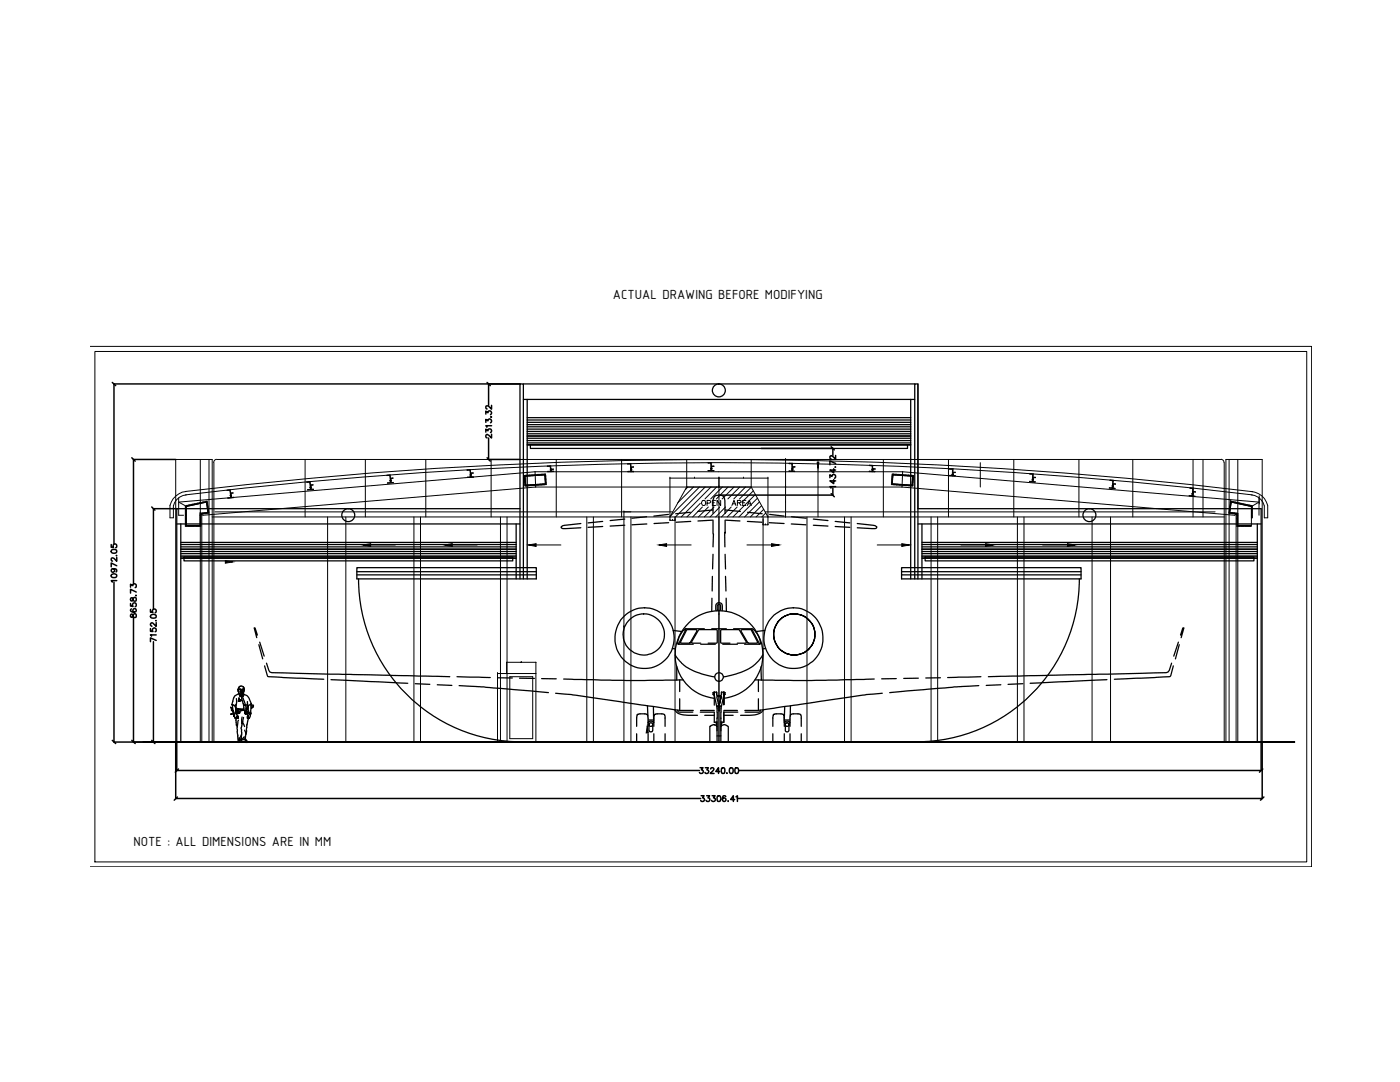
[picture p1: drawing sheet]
<svg xmlns="http://www.w3.org/2000/svg" width="279mm" height="216mm" viewBox="0 0 279 216" stroke-linecap="round" stroke-linejoin="round" font-family="sans-serif">
<defs><g id="words">
<g font-size="2.8">
<text x="122.3" y="59.6">ACTUAL DRAWING BEFORE MODIFYING</text>
<text x="26.6" y="168.7">NOTE : ALL DIMENSIONS ARE IN MM</text>
</g>
</g></defs>
<!-- layer: WALL -->
<g fill="none" stroke="#000" stroke-width=".2">
<path d="M18 69.1h243.8v103.9h-243.8M18.9 70.1h241.9v101.9h-241.9zM37 98.1a890.6 890.6 0 0 1 213 0M37 98.7a883.7 883.7 0 0 1 212.9 0M37.1 98.1a3.8 3.8 0 0 0-3.2 2.8v2.4h.7v-2.3a2.9 2.9 0 0 1 2.6-2.3M40 91.7v56.4M41.7 91.7v56.4M42.7 92.3v55.8M43.2 91.6a.66 .66 0 0 0-.6 .7M43.2 91.7h200.6M45.3 97.9l.4-.1 .2 .1 .1 1.2-.5 .3 1.1-.1-.4-.1-.1-.6 .4-.3-.5 .1M45.3 97.8l.6-.1 .2 1.6"/>
<path d="M45.3 97.8v.1M46 98.8v.1M46.2 98.8v.1M60.9 91.7v11.5M61.9 97.2v.1M61.9 96.8l.6-.1-.4 .1v.7l.4 .2-1.1 .1 .5-.3-.1-1.2-.6-.1 .7-.1 .1 1.6M62.1 97.2v.1M72.9 91.7v11.5M77.8 95.9h.1M77.9 95.4h.5l-.4 .1 .1 .7 .4 .1-1.1 .1 .4-.1 .1-.1-.1-1.2-.6-.2h.7l.1 1.6M78 95.9h.1M78.1 95.9h.1"/>
<path d="M85 91.7v11.5M93.8 94.7v.1M93.8 94.7h.1M93.8 94.8h.1M93.9 94.3h.5l-.4 .3 .1 .5 .4 .1-1.2 .1 .5-.1v-1.2l-.1-.2h-.5l.7-.1 .1 1.5M94 94.7h.1M98 91.7v11.5M104.8 95l3.9-.2 .2 1.7-4 .3zM106.8 94.1h73.3M106.8 94.1l-71.1 6.1 1.3 .7M106.8 94.1l.1 3.1M106.9 97.2h73.1"/>
<path d="M106.9 97.2l-66.4 5.6-.4-.2M109.8 93.6h.1M109.8 93.6v.1M109.9 93.6h.5l-.4 .1M110 93.6l.1 .1M110.1 93.7l-.1 .1 .1 .2 .4 .1h-1.2l.5-.1v-.8v-.1l-.6-.1 .7-.1 .1 1.2M111 91.7v11.5M124.1 91.7v11.5M125.3 94.1l.6-.2-.1-1.3-.5-.1h.6l.1 1.6M125.8 93.6h.1M125.8 93.6v.1M126 93.2h.4h-.4v.7l.5 .2"/>
<path d="M126 93.6h.1M126.1 93.6v.1M137 91.7v5.5l-3.3 6h-91.4M141.9 93.5h.1M142 93h.5l-.5 .2 .1 .6 .4 .2h-1.2l.4-.1 .2-.2-.1-1.3-.5-.1h.7v1.7M142 93.5h.1M143.5 97.2h.1M143.5 97.2v50.9M149.9 91.7v5.5l3.4 6h91M158 93.5v.1M158.1 93.1h.5l-.4 .2v.6l.4 .2h-1.1l.4-.1 .1-.2v-1.2l-.5-.2h.6v1.7M158.2 93.5v.1"/>
<path d="M163.3 91.7v11.5M174 93.6h.1M174.2 93.5h.4l-.4 .2 .1 .3 .3 .1h-1.1h.4l.1-.2 .1-.8-.6-.3 .7 .1-.1 1.2M174.2 93.6h.1M174.3 93.6v.1M176.3 91.7v11.5M178.2 94.8l3.9 .2-.1 1.8-3.9-.3zM180 97.2l66.4 5.6 .6-.4M180.1 94.1l71.2 6.1M180.1 94.1l-.1 3.1M189.3 91.7v11.5M190 94.7l-.5 .2h1.1l-.4-.1"/>
<path d="M190 94.7v-1l-.5-.2h.7l-.1 1.5M190 94.7h.1M190.2 94.2h.4l-.3 .1-.1 .5M190.2 94.7h.1M195.6 92.3v4.9M202.3 91.7v11.5M206.1 95.7h.1M206.2 95.2h.4l-.4 .2v.6l.4 .2-1.1-.1 .5-.1 .1-1.2-.1-.2-.5-.1 .7 .1-.1 1.6M206.2 95.7h.1M215.3 91.7v11.5M222 96.9v.1M222.1 96.5h.5l-.4 .2-.1 .6 .4 .2-1.1-.1 .5-.1 .2-1.3-.6-.2h.7l-.1 1.7"/>
<path d="M222.2 97h.1M226.1 91.7v11.5M237.9 98.5v.1M238.1 98.1h.5l-.4 .1-.1 .6 .3 .3-1.1-.1 .6-.2 .2-1.2-.6-.2h.6l-.1 1.6M238.1 91.7v11.5M238.1 98.5v.1M240.1 91.7v11.5M243.7 91.6a.66 .66 0 0 1 .6 .7M244.3 92.3v55.8M245.3 91.7v56.4M247 91.7v56.4M249.8 98.1a3.6 3.6 0 0 1 3.2 2.8v2.4h-.7v-2.3a2.9 2.9 0 0 0-2.6-2.3"/>
<path d="M35.7 100.6v2.2M37.2 101.1l4-.9 .3 2.1-1.6 .1v2.4h-2.7zM40.3 102.5v45.6M42.9 102.1h91.3M65.4 103.2v44.9M124.5 102.1v46h1.4M152.8 102.1h89.7M221.6 103.2v44.9M246.7 102.5v45.6M247 102.8v-.4l-1.6-.1 .3-2.1 4 .9v3.7h-2.7M251.3 100.2v2.6M251.3 100.2l-1.6 .9"/>
<path d="M101.1 134.4h5.8v13.7M101.7 135h4.6v12.4h-4.6zM124.5 125.1h.1M143.5 122.6h.1M35.1 148.1v-56.4h7.2v56.4M244.7 148.1v-56.4h7.2v56.4"/>
</g>
<path d="M28.5 148.1h229.9v-.1zM28.5 148h229.9l-229.9 .1z" fill="#000" stroke="#000" stroke-width=".2"/>
<!-- layer: 0 -->
<g fill="none" stroke="#000" stroke-width=".2">
<path d="M133.7 95.4h.1M143.5 95.4h.1M143.5 97.2h.1M153.3 95.4h.1M156.8 97.2h.1M156.8 91.7h.1M35.7 102.8h.9M69 103.2v44.9M82.6 103.2v44.9M83.9 103.2v44.9M99.9 103.2v44.9M101.2 103.2v44.9"/>
<path d="M117.1 103.2v44.9M118.4 103.2v44.9M124.5 102.1h.1M125.9 103.2v44.9M133.7 103.8h.1M133.7 103.2h19.6M134.7 103.8h.1M134.7 103.2v44.9M143.5 103.2v44.9M152.3 104.7h.1M152.3 103.2v44.9M153.3 104.7h.1"/>
<path d="M156.8 103.2h.1M161.1 103.2v44.9M168.5 103.2v44.9M169.9 103.2v44.9M185.8 103.2v44.9M187.1 103.2v44.9M203 103.2v44.9M204.4 103.2v44.9M217.9 103.2v44.9M99.3 134.4h.1M101.1 132.2h.1M106.9 132.2h.1"/>
<path d="M99.3 148.1h.1M124.5 148.1h.1M143.5 148.1h.1"/>
</g>
<!-- layer: TEXT -->
<path d="M45 111.9l1.5 .2-1.5 .3zM72.4 108.7l1.6-.2v.5zM88.7 108.7l1.6-.2v.5zM105.5 108.7l1.5-.2v.5zM131.5 108.7l1.5-.2v.5zM154 108.5l1.5 .2-1.5 .3zM180 108.5l1.5 .2-1.5 .3zM196.7 108.5l1.5 .2-1.5 .3zM213 108.5l1.6 .2-1.6 .3zM129.2 144.9l.2 1.3h-.4z" fill="#000" stroke="#000" stroke-width=".2"/>
<g fill="none" stroke="#000" stroke-width=".2">
<path d="M35.7 99.3v1.3M140.2 99.9h.1a.47 .47 0 0 1 .5 .5 .47 .47 0 0 1-.7 .3l-.1-.5zM142.8 99.9h-.6v1h.6M143.8 99.9v1l-.7-1v1M148.9 99.9h-.7v1h.7M251.3 99.3v.9M251.3 98.9v1.7M72.4 108.7h6.5M88.7 108.7h6.5M105.5 108.7h6.4M131.5 108.7h6.4M141.1 100.4h.5l.2-.4-.2-.1h-.5v1"/>
<path d="M142.2 100.3h.4M146.1 100.9l.4-1 .4 1M146.2 100.5h.5M147.2 100.3h.6l.1-.3-.3-.1h-.4v1M147.5 100.3l.4 .6M148.2 100.3h.4M149.1 108.7h6.4M149.2 100.9l.3-1 .5 1M149.3 100.5h.5M175.1 108.7h6.4M191.8 108.7h6.4M208.1 108.7h6.5"/>
</g>
<!-- layer: DIM -->
<path d="M163.1 92.3h.3l-.1 1.2z" fill="#000" stroke="#000" stroke-width=".2"/>
<g fill="none" stroke="#000" stroke-width=".2">
<path d="M138.6 95.4h.1M143.5 95.4h-9.8v8.4h1v-.6M143.5 95.4h9.8v9.3h-1v-1.2M143.5 95.4v1.8M148.4 95.4h.1M155.7 91.7h1.1v5.5M156.7 97.2h.1M156.8 94.4h.1M156.8 97.2l-.1 6M134.2 103.8h.1M152.8 104.7h.1M104 132.2h.1"/>
<path d="M106.9 134.4v-2.2h-5.8v2.2h-1.8v13.7h1.8M99.3 141.2h.1"/>
</g>
<!-- layer: hatch -->
<g fill="none" stroke="#000" stroke-width=".2">
<path d="M41.2 100l-.2 .2M41.4 100l-.3 .2M104.7 94.9h-.1M104.8 94.9l-.2 .1M104.8 95.1l-.2 .2M104.8 95.2l-.2 .2M104.8 95.3l-.2 .2M104.8 95.4l-.2 .2M104.8 95.5l-.2 .2M104.8 95.6l-.1 .2M104.8 95.7l-.1 .2M104.8 95.8l-.1 .2"/>
<path d="M104.8 96l-.1 .1M104.9 96l-.2 .2M104.9 96.2l-.2 .1M104.9 96.3l-.2 .1M104.9 96.4l-.2 .1M104.9 96.5l-.2 .2M104.9 94.8l-.3 .4M104.9 96.6l-.2 .2M104.9 96.7l-.2 .2M104.9 96.8l-.2 .2M105 94.8l-.2 .2M105 96.8l-.2 .2"/>
<path d="M105.2 94.8l-.2 .2M105.2 96.8l-.2 .2M105.3 96.8l-.3 .2M105.3 94.8l-.2 .2M105.4 96.8l-.2 .2M105.4 94.8l-.2 .2M105.5 96.8l-.2 .2M105.6 94.8l-.3 .2M105.6 96.8l-.2 .2M105.7 94.8l-.2 .2M105.8 94.8l-.2 .2M105.8 96.8l-.2 .2"/>
<path d="M105.9 94.8l-.2 .2M105.9 96.7l-.2 .2M106 94.8l-.2 .2M106 96.7l-.2 .2M106.1 94.7l-.2 .2M106.1 96.7l-.2 .2M106.3 94.7l-.2 .2M106.3 96.7l-.2 .2M106.4 94.7l-.2 .2M106.4 96.7l-.2 .2M106.5 94.7l-.2 .2M106.5 96.7l-.2 .2"/>
<path d="M106.7 94.7l-.3 .2M106.7 96.7l-.3 .2M106.7 96.7l-.1 .2M106.8 94.7l-.2 .2M106.9 96.7l-.2 .2M106.9 94.7l-.2 .2M107 96.7l-.2 .2M107 94.7l-.2 .2M107.1 96.6l-.2 .2M107.2 94.7l-.3 .2M107.2 96.6l-.2 .2M107.3 94.7l-.2 .2"/>
<path d="M107.4 94.6l-.2 .3M107.4 96.6l-.2 .2M107.5 94.6l-.2 .3M107.5 96.6l-.2 .2M107.6 94.6l-.2 .3M107.6 96.6l-.2 .2M107.8 94.6l-.3 .3M107.8 96.6l-.3 .2M107.9 94.6l-.2 .3M107.9 96.6l-.2 .2M108 94.6l-.2 .2M108 96.6l-.2 .2"/>
<path d="M108.1 94.6l-.2 .2M108.1 96.6l-.2 .2M108.3 94.6l-.3 .2M108.3 96.6l-.3 .2M108.3 96.5l-.1 .3M108.4 94.6l-.2 .2M108.5 96.5l-.2 .3M108.5 94.6l-.2 .2M108.6 96.5l-.2 .3M108.6 94.6l-.2 .2M108.7 96.5l-.2 .3M108.8 94.6l-.2 .2"/>
<path d="M108.9 94.6l-.2 .2M108.9 94.8l-.2 .1M108.9 94.9l-.2 .1M108.9 95l-.2 .2M108.9 95.1l-.1 .1M108.9 95.2l-.1 .2M108.9 95.3l-.1 .2M108.9 95.4l-.1 .2M109 95.5l-.2 .2M109 95.6l-.2 .2M109 95.7l-.2 .2M109 95.8l-.2 .2"/>
<path d="M109 96l-.2 .1M109 96l-.2 .2M109 96.2l-.2 .1M109 96.3l-.1 .1M109 96.4l-.4 .4M109 96.5l-.2 .2M109 96.6l-.1 .1M109.1 96.7h-.1M137.3 97.2l-.5 .5M138.4 97.2l-3.1 3.1M139.6 97.2l-5.8 5.8M140.7 97.2l-5.9 6"/>
<path d="M141.9 97.2l-6 6M143 97.2l-2.3 2.4M144.2 97.2l-2.4 2.4M145.3 97.2l-2.3 2.4M146.5 97.2l-2.4 2.4M147.6 97.2l-2.3 2.4M148.8 97.2l-2.4 2.4M149.9 97.2l-2.3 2.4M150.3 97.9l-2.2 2.3M150.8 98.7l-4.5 4.5M151.1 99.4l-3.6 3.8M177.9 96.7h.1"/>
<path d="M177.9 96.6l.1 .1M177.9 96.5l.3 .2M177.9 96.4l.4 .4M177.9 96.3l.2 .1M177.9 96.2l.2 .1M177.9 96l.2 .2M177.9 96l.2 .1M177.9 95.8l.2 .2M177.9 95.7l.2 .2M177.9 95.6l.3 .2M177.9 95.5l.3 .2M178 95.4l.2 .2"/>
<path d="M178 95.3l.2 .2M178 95.2l.2 .2M178 95.1l.2 .1M178 95l.2 .2M178 94.9l.2 .1M178 94.8l.2 .1M178 94.6l.2 .2M178.1 94.6l.2 .2M178.2 96.5l.2 .3M178.2 94.6l.2 .2M178.3 94.6l.2 .2M178.3 96.5l.2 .3"/>
<path d="M178.4 94.6l.2 .2M178.4 96.5l.3 .3M178.5 94.6l.2 .2M178.6 96.5l.2 .3M178.7 94.6l.2 .2M178.7 96.6l.2 .2M178.8 96.6l.2 .2M178.8 94.6l.2 .2M178.9 96.6l.2 .2M178.9 94.6l.2 .2M179 96.6l.3 .2M179 94.6l.3 .3"/>
<path d="M179.2 96.6l.2 .2M179.2 94.6l.2 .3M179.3 96.6l.2 .2M179.3 94.6l.2 .3M179.4 96.6l.2 .2M179.4 94.6l.2 .3M179.5 96.6l.3 .2M179.5 94.6l.3 .3M179.7 96.6l.2 .2M179.7 94.7l.2 .2M179.8 96.6l.2 .2M179.8 94.7l.2 .2"/>
<path d="M179.9 94.7l.2 .2M179.9 96.7l.2 .2M180 94.7l.2 .2M180.1 96.7l.2 .2M180.1 94.7l.3 .2M180.2 96.7l.2 .2M180.3 94.7l.2 .2M180.3 96.7l.2 .2M180.4 96.7l.2 .2M180.4 94.7l.2 .2M180.5 96.7l.2 .2M180.5 94.7l.2 .2"/>
<path d="M180.7 96.7l.2 .2M180.7 94.7l.2 .2M180.8 96.7l.2 .2M180.8 94.7l.2 .2M180.9 96.7l.2 .2M180.9 94.8l.2 .2M181 96.7l.2 .2M181 94.8l.2 .2M181.2 96.8l.2 .2M181.2 94.8l.2 .2M181.3 96.8l.2 .2M181.3 94.8l.2 .2"/>
<path d="M181.4 94.8l.2 .2M181.4 96.8l.2 .2M181.5 94.8l.2 .2M181.5 96.8l.3 .2M181.6 94.8l.2 .2M181.7 96.8l.2 .2M181.8 94.8l.2 .2M181.8 96.8l.2 .2M181.9 94.8l.4 .5M181.9 96.8l.2 .2M182 96.8l.2 .2M182 96.7l.2 .2"/>
<path d="M182 94.8l.3 .4M182 96.6l.2 .2M182 96.5l.2 .2M182 96.4l.2 .1M182 96.3l.2 .1M182 96.2l.3 .1M182 96l.3 .2M182.1 96l.2 .1M182.1 95.8l.2 .2M182.1 95.7l.2 .2M182.1 95.6l.2 .2M182.1 95.5l.2 .2"/>
<path d="M182.1 95.4l.2 .2M182.1 95.3l.2 .2M182.1 95.2l.2 .2M182.1 94.9l.2 .1M182.3 94.9h.1M245.5 100h.1M245.7 100l-.2 .1M37.1 100.9l-.1 .1M37.2 101.2l-.2 .2M37.2 101.3l-.2 .2M37.2 101.4l-.2 .2M37.2 101.5l-.2 .2"/>
<path d="M37.2 101.6l-.2 .2M37.2 101.8l-.2 .1M37.2 101.8l-.2 .3M37.2 102l-.2 .2M37.2 102.1l-.2 .2M37.2 102.2l-.2 .2M37.2 102.3l-.2 .2M37.2 102.4l-.2 .2M37.2 102.6l-.2 .1M37.2 102.6l-.2 .3M37.2 102.8l-.2 .2M37.2 102.9l-.2 .2"/>
<path d="M37.2 103l-.2 .2M37.2 103.1l-.2 .2M37.2 103.2l-.2 .2M37.2 103.4l-.2 .1M37.2 103.4l-.2 .3M37.2 103.6l-.2 .2M37.2 103.7l-.2 .2M37.2 103.8l-.2 .2M37.2 103.9l-.2 .2M37.2 104l-.2 .3M37.2 104.2l-.2 .1M37.2 104.3l-.2 .2"/>
<path d="M37.2 104.4l-.2 .2M37.2 104.5l-.2 .2M37.2 104.6l-.2 .2M37.2 104.7l-.2 .2M37.2 104.8l-.2 .3M37.3 100.8l-.3 .3M37.3 104.8l-.2 .3M37.4 104.8l-.2 .3M37.4 100.8l-.4 .4M37.5 104.8l-.2 .3M37.6 100.8l-.3 .2M37.6 104.8l-.2 .3"/>
<path d="M37.7 100.7l-.3 .3M37.7 104.8l-.1 .3M37.9 100.7l-.3 .3M37.9 104.8l-.3 .3M38 100.7l-.3 .3M38 104.8l-.2 .3M38.1 104.8l-.2 .3M38.2 100.7l-.3 .2M38.2 104.8l-.2 .3M38.3 100.6l-.3 .3M38.3 104.8l-.2 .3M38.5 100.6l-.3 .2"/>
<path d="M38.5 104.8l-.3 .3M38.5 104.8l-.1 .3M38.6 100.6l-.3 .2M38.7 104.8l-.2 .3M38.7 100.5l-.2 .3M38.8 104.8l-.2 .3M38.9 100.5l-.3 .2M38.9 104.8l-.2 .3M39 104.8l-.2 .3M39 100.5l-.2 .2M39.1 104.8l-.2 .3M39.2 100.4l-.3 .3"/>
<path d="M39.3 104.8l-.3 .3M39.3 100.4l-.2 .3M39.3 104.8l-.1 .3M39.5 100.4l-.3 .2M39.5 104.8l-.2 .3M39.6 100.4l-.3 .2M39.6 104.8l-.2 .3M39.7 104.8l-.2 .3M39.8 100.3l-.3 .3M39.8 104.8l-.2 .3M39.9 100.3l-.3 .2M39.9 102.4h.1"/>
<path d="M40.1 100.2l-.3 .3M40.1 102.4l-.2 .2M40.1 102.8h.1M40.1 102.7l-.2 .2M40.1 102.8l-.2 .2M40.1 102.9l-.2 .3M40.1 103.1l-.2 .2M40.1 103.2l-.2 .2M40.1 103.3l-.2 .2M40.1 103.4l-.2 .2M40.1 103.5l-.2 .2M40.1 103.6l-.2 .2"/>
<path d="M40.1 103.7l-.2 .3M40.1 103.9l-.2 .2M40.1 104l-.2 .2M40.1 104.1l-.2 .2M40.1 104.2l-.2 .2M40.1 104.3l-.2 .2M40.1 104.5l-.2 .1M40.1 104.5l-.2 .3M40.1 104.7l-.4 .4M40.1 104.8l-.3 .3M40.1 104.9l-.1 .2M40.1 105v.1"/>
<path d="M40.2 100.2l-.3 .3M40.2 102.4l-.3 .3M40.3 102.4l-.4 .4M40.4 100.2l-.3 .2M40.4 102.3l-.2 .3M40.5 100.1l-.3 .3M40.6 102.3l-.2 .3M40.7 100.1l-.3 .3M40.7 102.3l-.2 .3M40.8 100.1l-.3 .3M40.9 102.3l-.3 .3M41 100.1l-.3 .2"/>
<path d="M41 102.3l-.2 .2M41.1 100l-.3 .3M41.1 102.3l-.2 .2M41.2 102.3l-.2 .2M41.4 100.1l-.2 .1M41.4 100.2l-.2 .2M41.4 102.3l-.2 .2M41.4 100.3l-.2 .1M41.4 100.4l-.2 .1M41.4 100.5l-.2 .2M41.5 100.6l-.2 .1M41.5 100.7l-.2 .2"/>
<path d="M41.5 100.8l-.2 .2M41.5 100.9l-.2 .1M41.5 101l-.2 .2M41.5 101.1l-.2 .1M41.5 101.2l-.1 .1M41.5 101.3l-.1 .2M41.6 101.4l-.2 .1M41.6 101.5l-.2 .2M41.6 101.6l-.2 .2M41.6 101.7l-.2 .1M41.6 101.8l-.1 .2M41.6 101.9l-.1 .2"/>
<path d="M41.7 102l-.2 .2M41.7 102.1l-.4 .4M41.7 102.2l-.3 .2M41.7 102.3l-.2 .1M41.7 102.4h.1M139.8 100.4l-2.7 2.8M140.2 101.2l-2 2M141.4 101.2l-2 2M142.5 101.2l-1.9 2M143.7 101.2l-2 2M144.8 101.2l-2 2M145.9 101.2l-1.9 2"/>
<path d="M147.1 101.2l-2 2M151.6 100.1l-3 3.1M152 100.9l-2.3 2.3M152.4 101.6l-1.5 1.6M152.8 102.3l-.8 .9M153.2 103.1v.1M245.5 102l-.2 .3M245.5 102.1l-.3 .3M245.5 102.3l-.2 .1M245.5 101.6l-.2 .2M245.5 101.8l-.2 .2M245.5 101.9l-.2 .2"/>
<path d="M245.5 101.3l-.2 .3M245.5 101.5l-.2 .2M245.6 101.1l-.2 .2M245.6 101.2l-.3 .3M245.6 102.3l-.2 .1M245.6 100.8l-.2 .2M245.6 101l-.2 .2M245.7 100.5l-.2 .3M245.7 100.7l-.3 .2M245.7 102.3l-.2 .1M245.7 100.3l-.2 .2M245.7 100.4l-.2 .3"/>
<path d="M245.8 100l-.3 .2M245.8 102.3l-.2 .2M245.8 100l-.3 .4M245.9 102.3l-.2 .2M245.9 100.1l-.1 .1M246 102.3l-.2 .2M246.1 100.1l-.2 .1M246.1 102.3l-.2 .2M246.1 100.1l-.1 .1M246.2 102.3l-.2 .2M246.2 100.1l-.1 .2M246.3 100.1l-.2 .2"/>
<path d="M246.3 102.3l-.2 .2M246.4 102.3l-.2 .2M246.4 100.1l-.1 .2M246.5 102.4l-.2 .2M246.5 100.1l-.1 .2M246.6 100.2l-.2 .2M246.6 102.4l-.2 .2M246.7 100.2l-.2 .2M246.7 102.4l-.2 .2M246.8 100.2l-.2 .2M246.8 102.4l-.2 .2M246.9 100.2l-.2 .2"/>
<path d="M246.9 102.4l-.2 .2M247 100.3l-.2 .1M247 102.4l-.2 .2M247 102.6l-.2 .1M247 102.6l-.2 .3M247 102.8l-.2 .2M247 102.9l-.2 .2M247 103l-.2 .2M247 103.1l-.2 .2M247 103.2l-.2 .2M247 103.4l-.2 .1M247 103.5l-.2 .2"/>
<path d="M247 103.6l-.2 .2M247 103.7l-.2 .2M247 103.8l-.2 .2M247 103.9l-.2 .2M247 104l-.2 .3M247 104.2l-.2 .1M247 104.3l-.2 .2M247 104.4l-.2 .2M247 104.5l-.2 .2M247 104.6l-.2 .2M247 104.7l-.2 .2M247 104.8l-.2 .3"/>
<path d="M247.1 100.3l-.2 .1M247.1 104.8l-.2 .3M247.2 100.3l-.2 .2M247.2 104.8l-.2 .3M247.3 100.3l-.2 .2M247.4 100.4l-.2 .1M247.4 104.8l-.2 .3M247.5 100.4l-.2 .1M247.5 104.8l-.2 .3M247.5 100.4l-.1 .2M247.6 104.8l-.2 .3M247.7 100.4l-.2 .2"/>
<path d="M247.7 104.8l-.2 .3M247.7 100.4l-.1 .2M247.8 104.8l-.2 .3M247.8 100.4l-.1 .2M247.9 100.5l-.1 .2M247.9 104.8l-.2 .3M248 100.5l-.1 .2M248 104.8l-.2 .3M248.1 100.5l-.1 .2M248.2 104.8l-.2 .3M248.2 100.5l-.2 .2M248.3 104.8l-.2 .3"/>
<path d="M248.3 100.6l-.2 .1M248.4 104.8l-.2 .3M248.4 100.6l-.1 .1M248.5 100.6l-.2 .1M248.5 104.8l-.2 .3M248.6 100.6l-.2 .2M248.6 104.8l-.2 .3M248.7 100.7l-.2 .1M248.7 104.8l-.1 .3M248.8 100.7l-.2 .1M248.8 104.8l-.2 .3M248.9 100.7l-.2 .1"/>
<path d="M249 100.7l-.2 .2M249 104.8l-.2 .3M249.1 100.7l-.2 .2M249.1 104.8l-.2 .3M249.1 100.7l-.1 .2M249.2 104.8l-.2 .3M249.3 100.7l-.2 .2M249.3 104.8l-.2 .3M249.4 100.8l-.2 .2M249.4 104.8l-.2 .3M249.4 100.8l-.1 .2M249.5 100.8l-.1 .2"/>
<path d="M249.5 104.8l-.1 .3M249.7 100.8l-.2 .2M249.7 104.8l-.3 .3M249.7 105.1h.1M249.7 104.9l-.1 .2M249.7 100.9l-.1 .1M249.8 100.9l-.1 .1M249.9 100.9l-.2 .2M250 102.7l-.3 .2M250 101l-.3 .2M250 101.1l-.3 .2M250 101.2l-.3 .2"/>
<path d="M250 101.9l-.3 .2M250 101.3l-.3 .2M250 101.5l-.3 .2M250 101.6l-.3 .2M250 101.7l-.3 .2M250 101.8l-.3 .2M250 102l-.3 .2M250 102.1l-.3 .2M250 102.3l-.3 .2M250 102.4l-.3 .2M250 102.5l-.3 .2M250 102.6l-.3 .2"/>
<path d="M250 102.9l-.3 .1M250 102.9l-.3 .3M250 103.1l-.3 .2M250 103.2l-.2 .2M250 103.3l-.1 .1"/>
</g>
<!-- layer: WALL -->
<g fill="none" stroke="#000" stroke-width=".25">
<path d="M115.9 104.5l-3.2 .3-.7 .3a.37 .37 0 0 0 .5 .4l3.4-.2M120.3 104l-2.9 .3M120.3 105.1l-2.9 .1M124.7 103.6l-2.9 .3M124.7 104.8l-2.9 .2M129 103.1l-2.9 .3M129.1 104.5l-3 .2M133.4 102.6l-2.9 .4M133.4 104.3l-2.9 .2M137.8 102.2l-3 .3M137.9 104l-3 .2M142.1 119.4l-.1 2.6"/>
<path d="M142.2 115l-.1 2.9M142.3 102.4v-2.5a1.19 1.19 0 0 1 1.3-1.1 1.19 1.19 0 0 1 1.1 1.3v2.4M142.3 103.9v5.2M142.3 101.8l-3.1 .3M142.3 103.8l-3 .2M142.3 110.6l-.1 2.9M144.7 101.8l3.1 .3M144.7 103.9v5.2M144.7 103.8l3 .2M144.7 110.6l.1 2.9M144.8 115l.1 2.9M144.9 119.4l.1 2.6"/>
<path d="M149.2 104l2.9 .2M149.2 102.2l2.9 .3M153.5 104.3l3 .2M153.6 102.6l2.9 .4M157.9 104.5l2.9 .2M158 103.1l2.9 .3M162.3 104.8l2.9 .2M162.3 103.6l2.9 .3M166.7 105.1l2.9 .1M166.7 104l2.9 .3M171.1 104.5l3.3 .3a.43 .43 0 0 1 .5 .5l-.2 .2-3.6-.2M47.2 139.4v1.1l-.2 .4-.6-.3v.7"/>
<path d="M47.5 137.5v.2M47.5 137.7l.1 .3M47.5 137.6v.2M47.6 137.6h-.1M47.6 137.5l-.1 .1M47.6 137.5v.1M47.6 137.9l.1 .4M47.6 139.8v.1M47.6 137.5a.54 .54 0 0 1 .6-.6 .54 .54 0 0 1 .5 .8v-.1M47.6 139.9h.1M47.6 138.4l-.8 .5-.5 1.7h.1M47.6 138h.1"/>
<path d="M47.6 137.5l.1 .1M47.7 139.8h-.1M47.7 139.6h-.1M47.7 139.9h-.1M47.7 139.8l.1 .1M47.7 139.4h.1M47.7 137.1l.1 .5h-.2M47.7 139.9h.1M47.7 139.5h.1M47.7 139.4v.1M47.7 138.3l-.1 .1 .3 .6 .2-.3M47.7 138.3l.3 .3 .3 .1"/>
<path d="M47.8 139.6h.1M47.8 139.8v.1M47.8 139.6v.1l-.1-.1M47.9 139.8v.1M47.9 139.8h.1M47.9 139.8l.1 .1M47.9 137.7h.1M47.9 137.7h.2zM48 139.7l-.1 .1M48 139.8h.1M48 137.6h.1M48.1 137.9l-.2 .1"/>
<path d="M48.1 138v.1M48.1 137.7h.1M48.1 138.1h.3M48.1 138.1h.1M48.1 139.8h.1M48.1 138.8h.2M48.1 139.7h.1M48.1 137.9v.1M48.1 138.2h.3M48.2 138.8l.4 1.9h.3h-.3l.1 .7M48.2 138.1h.1M48.2 138.1h.2"/>
<path d="M48.3 138.8l.2 .6a2.85 2.85 0 0 1 .5 2.4l-.3-.1v-.3M48.3 138.7v.1M48.3 137.7l.1 .3-.2-.1M48.3 138.1h.1M48.4 138h.1M48.4 137.6h.1M48.4 137.7h.1M48.4 137.9l.2 .1M48.4 138.1h.1M48.5 138.2l-.3 .3-.3-.2M48.5 138.5h.2l-.2 .5-.2-.3M48.5 137.7h.1"/>
<path d="M48.5 138.5l-.2 .2M48.6 137.1l.1 .6M48.6 138.1h.1M48.6 138.1l-.1 .4M48.7 137.9h.1M48.7 138.6l.5 .2 .4 .3 .6 1.3-.7 .4-.1-.8M48.7 137.9l-.1 .2M48.7 137.6h.1M48.7 137.6v.3M51.4 126.7l-.5-1.4h-.2l.5 1.9M51.7 128.6l.7 2.9M51.8 128.1l.9 2.8"/>
<path d="M52.8 132.9l.6 2.1 11.2 .5M53.2 132.3l.5 1.5 .2 .3 .3 .1 35.6 .8M66.1 135.6l15.3 .7M82.9 136.4l2.9 .2M87.3 136.6l2.9 .2M91.2 135l6.6 .2M91.6 136.8l5 .3 12.8 1.1M99.3 135.2l2.9 .1M103.7 135.3l3 .1M108.1 135.4l2.9 .1M110.9 138.3l3.1 .3 21.7 3.2M112.5 135.5l12.4 .3 11.4-.1"/>
<path d="M124.3 123.3a6 6 0 0 1 8.6-.2 6 6 0 0 1-.2 8.6 5.9 5.9 0 0 1-7.9 .3 5.9 5.9 0 0 1-1.2-7.8zM134.2 129.4l.6 .1M134.3 125.8l1.8 .2M134.8 130.7a8.2 8.2 0 0 0 5.7 3.9l2.1 .5M135.1 133v2.7M135.4 128.6a1.6 1.6 0 0 1 .2-1.7l.6-1 .5-.4h.3l-1.6 3.1h3M135.7 135.7v2.3M135.7 139.4v2.4M137 125.5h3.6M137 125.8l.2-.2h1.8l.1 .3-1.4 2.4h-1.9zM139.8 128.3h-1.8l1.5-2.6 3.5-.1 .1 .2v2.5h-1.8M139.8 128.6h3"/>
<path d="M142 125.5h3M142.5 138.1v.6zM142.5 138.7l.6 2.6v.8M142.5 138.1h.5M142.5 138.2h-.2v.4h.2M142.6 138.5v-.4v.4M142.6 139.3a8.8 8.8 0 0 1-6.5-13.3 8.8 8.8 0 0 1 14.8 0 8.8 8.8 0 0 1-6.4 13.3M142.6 138.5v2.2M142.9 121.9a1.3 1.3 0 0 1 .3-1.6 .68 .68 0 0 1 1 .6l-.1 1M143 138.5v-.4v.4M143 138.5l.1 .3h.8l.1-.3M143.1 139.1l.4 1.6 .4-1.7h-.7h.7v.1l-.3 1.5h-.2v-.2"/>
<path d="M143.1 139h.1M143.3 121.9l-.2-.3v-.7a.34 .34 0 0 1 .4-.3 .34 .34 0 0 1 .3 .3v.7l-.1 .3M144 138.5v-.4v.4M144 138.1h.5M144.2 128.6h3M144.5 138.7l-.6 2.6v.8M144.5 138.5v-.4v.4M144.5 138.7h.1M144.5 138.5v.2M144.5 138.1v.6zM144.5 138.2h.2v.4h-.2M145.7 128.3h-1.8l-.1-2.5 .2-.2 3.5 .1 1.4 2.6h-1.8"/>
<path d="M146.4 125.5h3.6l1.6 3.1h-3M147.9 125.8l.2-.2 1.8 .1 1.3 2.4-.1 .2h-1.8zM150 125.5a3.5 3.5 0 0 1 1.7 2.6l.1 .3-.2 .2M151.4 135.7v2.3M151.4 139.4v2.4M151.9 133.1v2.6M152.2 130.7a8.4 8.4 0 0 1-5.8 3.9l-2 .5M152.6 125.8l-1.7 .2M152.8 129.4l-.6 .1M154.4 122.8a6 6 0 0 1 7.6-.2 6 6 0 0 1 1.7 7.3 5.9 5.9 0 0 1-8.1 2.8 5.9 5.9 0 0 1-2.5-8.2l.6-.9zM174.5 135.5l-12.5 .3-11.3-.1M176.1 138.3l-3.2 .3-21.5 3.2"/>
<path d="M178.9 135.4l-2.9 .1M183.3 135.3l-2.9 .1M187.7 135.2l-2.9 .1M195.3 136.8l-4.9 .3-12.8 1.1M195.8 135l-6.7 .2M199.7 136.6l-2.9 .2M204.1 136.4l-2.9 .2M220.9 135.6l-15.3 .7M233.8 132.3l-.4 1.5-.3 .3-.4 .1-35.5 .8M234.2 132.9l-.5 1.9-.3 .2-11 .5M235.2 128.1l-1 2.8M235.3 128.6l-.7 2.9"/>
<path d="M235.6 126.7l.5-1.4h.2l-.6 1.9M46.2 140.6l.2 .2M46.3 141.8l.3 .6M46.4 141.3l-.4-.2 .2 .6M46.4 141.3l.1 .5M46.5 141.5l-.2-.1 .2 .4M46.5 141.8l.2 .4M46.5 141.8l.3 1M46.5 141.8h-.3h.3M46.6 142.4l.2 .1M46.6 142.8h.1M46.7 142.9h.1"/>
<path d="M46.7 142.8v.1M46.7 142.4l-.5 .1M46.7 142.8h.1M46.8 142.9h.1M46.8 142.8l-.1 .1M46.8 142.9l.2 .5M47 140.9l.1 1.5M47 143.2v.1M47 142v.1M47 140.8l.1 .5M47 141.6l1 .5-.4 .1M47.1 141.3l1.1 .3"/>
<path d="M47.1 142.1h.1M47.1 142l.5 .2-.2 .1M47.1 141.8l.5 .3h-.2l.2 .2-.5 .1M47.1 141.6v-.1l.4 .1M47.1 141.3v.2M47.1 140.7h.1M47.1 142.1l.2 .1h-.2M47.1 142.4l.4 .8M47.1 141.3h.1M47.1 143.1l.2 .3 .2-.2M47.1 141.3l1.6 .2M47.1 141.9v.1"/>
<path d="M47.2 142h-.1M47.2 143l.1 .2M47.3 143.3l-.2 .1-.1-.1 .2 1.5 .1 .1M47.3 143.2h.1M47.3 143.1h.1M47.3 142.9v.2zM47.3 142.3h.1M47.3 142.3l-.2 .1M47.3 142.1l.3 .1v.2h-.3zM47.4 143.1h-.1M47.4 143.1h.1M47.4 143.2h.1"/>
<path d="M47.5 143.1h.1M47.5 143.2h.1M47.5 143.1l.1 .1M47.6 143.2h-.1M47.6 143.2h.1M47.6 143.1h.1M47.6 142.3l.2 .1-.1-.1M47.6 142.3h.1M47.6 141.6l1.2 .2M47.6 141.5v.2M47.6 142.2h.1M47.6 147.6h.1"/>
<path d="M47.7 142.3h.1M48 147.7l-.4 .1M48.1 146.7l-.3 .7M48.1 147.4v.2a.37 .37 0 0 1-.1 .5 .37 .37 0 0 1-.5-.1l.1-.4M48.1 147.4l.2 .1-.1 .4M48.2 141.6v.2M48.2 147.9h.5l.1 .2M48.2 147.4h.7M48.3 141.6l-.1 .2M48.3 141.5l.4 .1M48.3 141.8h.1M48.3 143.1l-.1 1.4"/>
<path d="M48.4 144.1l.4 .9M48.6 143.2l-.2 .8a4.3 4.3 0 0 0-.2 2.5v.7a.45 .45 0 0 1-.7 .3v-.8a5.1 5.1 0 0 1 .1-3M48.6 140.7h.1M48.8 148.1h.5M48.8 145.7l.2 .9M48.9 142v.4l.2 .1 .2-.1v-.3l-.3-.2 .3 .2-.1 .3h-.3v-.4l.1-.1 .3 .2-.1 .3h-.3l-.1-.2 .2-.3zM48.9 147.1h-.2l-.2 .3M48.9 142h.3v.4h-.3zM49 147.4l-.3 .2M49 147.5l.1 .2M49.1 147.7l.3 .3M49.2 147.7l-.3 .2"/>
<path d="M49.2 141.4v.3M49.2 141.4v.2M49.2 141.4h.1M49.2 141.7h.1M49.2 141.6l-.1 .1M49.3 142.1l-.3 .3M49.3 140.5l.1 .1-.2 .1h.2M49.3 141.6h-.1M49.4 141.3l-.2 .1M49.4 141.4h.1M49.4 143.3h.1M49.4 141.3h.1"/>
<path d="M49.4 141.5h.1M49.4 140.9l.1 .2zM49.4 141.4v.1M49.4 140.8v.1M49.5 143.1h-.2M49.5 148l-.2 .2M49.5 143.2l-.1 .1M49.5 143.1v-.4l-.1 .6M49.5 141.5l-.6 .5M49.5 141.2l-.3 .2M49.6 143.3l-.1 .1M49.6 142h.1"/>
<path d="M49.6 142l-.3 .4M49.6 141l-.1 .5 .1 .7M49.6 143.4l-.4 1.2v1.4l-.2 1.4M49.6 142.3h.1M49.6 141.8l-.2 .3-.2-.1M49.6 142.3l.2 .1M49.6 142.2l-.2 1M49.6 142.2h.1M49.6 142.2l.4 .1M49.7 143.2l-.2 .2M49.7 143.2l-.1 .1M49.8 143.2l-.1 .1"/>
<path d="M49.8 142.4h.1M49.8 142.4l.1 .1M49.9 142.5h.1M49.9 142.3l-.1 .1M49.9 142.4h.1M49.9 142.3v.1M49.9 142.3h.1M49.9 142.2v.1M49.9 142.2h.1M50 142.2h-.1M50 142.5l-.2 .8h-.2M50 142.2h.1"/>
<path d="M50 142.4l-.1 .1M50 140.5l.1 .6M50 142.5h.1M50 142.3h.1M50 142.3l.1 .1M50.1 141.9l-.1 .3M50.1 142.4l-.2 .1M50.1 141l-.1 .9M50.1 140.9l.1-.2 .4 .2-.5 .4M50.2 140.4l-.2 .2M50.6 140.9h.1M50.6 140.9v.2l-.5 .3"/>
<path d="M127.1 144.9v-1.8a.6 .6 0 0 1 .6-.7h1a.68 .68 0 0 1 .6 .9v1.6M127.1 146.4v1.7h2.2v-1.7M129.2 140.8l.1 2.1M129.3 143.7h1.2M129.5 144.6v1.1a.38 .38 0 0 0 .4 .3 .38 .38 0 0 0 .4-.3v-1.1M129.6 144.4a.23 .23 0 0 1-.2-.3 .23 .23 0 0 1 .2-.2h.6a.23 .23 0 0 1 .2 .3 .23 .23 0 0 1-.2 .2M130.4 141v3.1M130.5 144.9v-1.8a.55 .55 0 0 1 .7-.7h1l.4 .2 .1 2.3M130.5 146.4v1.7h2.2v-1.7M134.6 141.6a2.69 2.69 0 0 0 2.7 1.1h1.9M135.2 141.7l.3 .4h2.8M135.7 141.8h2.7"/>
<path d="M139.8 142.1h2.8M139.8 141.8h2.8M140.6 142.7h2M141.7 144.9l.3-.1a.82 .82 0 0 1 1.1 .1v3.2h-1.4zM142.6 142.1v2h.5M142.9 144.1l.2 .9M143.1 144v.6M143.1 140.9h.2M143.1 146.8h.8M143.1 142.1v3.7M143.3 140.9l.1 .1h.3v-.1v.9h-.4zM143.4 141h.1"/>
<path d="M143.7 140.9h.2M143.9 144l.1 .2-.1 .4M143.9 142.1v6h1.4v-3.1l-.6-.4-.5 .1-.3 .2 .2-.8M144.5 142.1v2h-.6M144.5 140.6v-2v2M144.5 141.8h2.7M144.5 142.7h1.8M144.5 142.1h2.7M148.6 141.8h2.8M151.8 141.7l-.3 .4h-2.8M152.4 141.6a2.83 2.83 0 0 1-2.7 1.1h-1.9M154.2 144.9v-1.8a.59 .59 0 0 1 .7-.7h1.1l.4 .2 .1 2.3"/>
<path d="M154.2 146.4v1.7h2.3v-1.7M156.6 141l-.1 2.7h1.2M156.7 144.6v1.1a.36 .36 0 0 0 .4 .3 .36 .36 0 0 0 .4-.3v-1.1M156.8 144.4a.25 .25 0 0 1-.2-.4 .25 .25 0 0 1 .3-.1 .37 .37 0 0 1 .5 0 .37 .37 0 0 1 .1 .4l-.1 .1M157.7 144.9v-1.9l.1-.4 .4-.2h1.2l.4 .2 .1 2.3M157.7 146.4v1.7h2.2M157.7 140.8v2.1M159.9 146.4v1.7"/>
<circle cx="128.5" cy="126.6" r="4.1"/>
<circle cx="143.5" cy="135.1" r=".85"/>
<circle cx="158.5" cy="126.6" r="4.1"/>
<circle cx="129.9" cy="144.6" r=".39"/>
<circle cx="157.1" cy="144.6" r=".37"/>
</g>
<!-- layer: megadoor-AM_7 -->
<g fill="none" stroke="#000" stroke-width=".25">
<path d="M104.5 79.7h78.1M104.5 76.6h78.1M105.2 79.7v35.8M181.8 79.7v35.8M183.2 76.6v24.9h68.5v46.6h-216.4v-46.6h68.5M105.2 87h76.6M105.2 88.7h76.6M105.2 88.8h76.6M105.2 88.4h76.6M105.2 87.9h76.6M105.2 87.4h76.6M105.2 86.6h76.6"/>
<path d="M105.2 86.1h76.6M105.2 85.6h76.6M105.2 85.2h76.6M105.2 84.7h76.6M105.2 84.3h76.6M105.2 83.8h76.6M105.2 83.3h76.6M105.8 88.7h75.3v.8h-75.3zM35.3 104.5h68.5M36.1 109.6h66.9M36.1 111.2h66.9M36.1 111.4h66.9"/>
<path d="M36.1 110.9h66.9M36.1 110.5h66.9M36.1 110.1h66.9M36.1 109.1h66.9M36.1 108.7h66.9M36.1 108.2h66.9M36.1 104.5v43.6M36.7 111.2h65.6v.7h-65.6zM71.2 113.3h35.8v2.2h-35.8zM71.2 114.7h35.8M71.2 114.1h35.8M71.6 115.5a32.5 32.5 0 0 0 32.5 32.5"/>
<path d="M103 104.5v11M103.8 115.5v-38.9h.7v38.9M179.9 113.3h35.8v2.2h-35.8zM179.9 114.7h35.8M179.9 114.1h35.8M182.6 115.5v-38.9h.6v38.9M183.2 104.5h68.5M184 109.6h66.9M184 111.2h66.9M184 111.4h66.9M184 110.9h66.9M184 110.5h66.9"/>
<path d="M184 110.1h66.9M184 109.1h66.9M184 108.7h66.9M184 108.2h66.9M184 104.5v11M184.6 111.2h65.6v.7h-65.6zM215.4 115.5a32.5 32.5 0 0 1-32.5 32.5M250.9 104.5v43.6"/>
<circle cx="143.5" cy="77.9" r="1.29"/>
<circle cx="69.5" cy="102.8" r="1.29"/>
<circle cx="217.4" cy="102.8" r="1.29"/>
</g>
<!-- layer: WALL -->
<g fill="none" stroke="#000" stroke-width=".3">
<path d="M97.5 76.6v4.3M103.8 76.6h-81.1v31.9M35.1 91.7h-8.5v24.8M97 86.2v-.6l.4 .4a.37 .37 0 0 1 .6-.4 .37 .37 0 0 1-.1 .7M97 84.3v-.6l.4 .3a.37 .37 0 0 1 .6-.3 .37 .37 0 0 1-.1 .7M97 82.6v-.6l.4 .4a.39 .39 0 0 1 .6-.3 .39 .39 0 0 1-.1 .6M97.5 87.4v4.3h6.3M98 83.2h.1M98.1 86.6v.8l-.9-.7-.2 .1v.4l.2 .2M98.1 84.9h-1.1l.2 .3M98.1 80.9v.7l-.5-.5-.4-.1-.2 .1v.3l.2 .2M151.9 89.5h14.3v1.4"/>
<path d="M165.6 95.3v-.6l.4 .4a.39 .39 0 0 1 .7-.3 .39 .39 0 0 1-.1 .6M166.2 97.4v1.4h-22.7M166.4 95.7v.8l-.8-.5h1.2M166.4 93.5v.8l-.8-.5h1.2M166.7 93.2h-.1M166.8 97.1h-1.2l.2 .3M166.8 92.5l-1.2-.5v.7M166.8 90.9v.7l-.8-.7-.4 .2 .1 .4 .2 .1M22.2 108.7v.5h.5a.41 .41 0 0 1-.1-.6 .41 .41 0 0 1 .6 .1 .41 .41 0 0 1-.1 .6M22.2 114.7a.56 .56 0 0 1 .7-.2 .56 .56 0 0 1 .4 .6 .56 .56 0 0 1-.7 .2 .56 .56 0 0 1-.4-.6zM22.2 109.8a.56 .56 0 0 1 .7-.2 .56 .56 0 0 1 .4 .6 .56 .56 0 0 1-.7 .2 .56 .56 0 0 1-.4-.6zM22.6 113.5a.37 .37 0 0 1 .2 .5 .37 .37 0 0 1-.5 .1 .37 .37 0 0 1 0-.6h.3a.5 .5 0 0 1 .7 .4l-.1 .2"/>
<path d="M22.7 116.1v32h10.1M23.3 110.8l-.1 .1M23.3 115.9h-1.1l.2 .2M23.3 112.9l-1.1-.6v.8M23.3 111.2v.8l-.5-.6-.4-.1-.2 .1v.3l.3 .3M26 117.2v-.6l.5 .3a.37 .37 0 0 1 .6-.3 .37 .37 0 0 1-.1 .6M26.1 119.3l-.1 .4 .3 .2 .5-.7a.37 .37 0 0 1 .4 .5 .37 .37 0 0 1-.6 .1l-.2-.5zM27.1 118.8h.1M27.2 118.1l-1.2-.5v.7M35.3 101.5h-4.7v20M26 120.4v.5l.6 .1a.41 .41 0 0 1-.1-.6 .41 .41 0 0 1 .6 .1 .41 .41 0 0 1-.1 .6M26.1 122.6l-.1 .4 .3 .2 .5-.7a.37 .37 0 0 1 .4 .4 .37 .37 0 0 1-.5 .3l-.3-.6z"/>
<path d="M26.2 121.5l-.1 .1a.54 .54 0 0 0 .4 .6 .54 .54 0 0 0 .7-.4 .36 .36 0 0 0-.3-.4 .36 .36 0 0 0-.4 .4 .36 .36 0 0 0 .3 .4M26.6 123.2v24.9M30 125.4v.6h.5a.41 .41 0 0 1 0-.6 .41 .41 0 0 1 .6 .1 .41 .41 0 0 1-.1 .6M30 121.6v.6h.5a.4 .4 0 0 1 .1-.6 .4 .4 0 0 1 .6 .1 .4 .4 0 0 1-.2 .6M30.1 122.8a.57 .57 0 0 1 .7-.2 .57 .57 0 0 1 .3 .6l-.4 .1a.52 .52 0 0 1-.7-.3zM30.6 128v20.1M31.1 123.8v.1M31.2 127.8l-1.2-.5v.7M31.2 126.7h-1.2l.2 .2M31.2 124.2v.8l-.7-.7h-.3l-.2 .4 .3 .3M35.1 148.1v11.2h104.7M35.3 148.1v5.6h104.3"/>
<path d="M139.7 153.2h.6l-.3 .4a.39 .39 0 0 1 .3 .6 .39 .39 0 0 1-.7-.1M139.9 158.8h.6l-.3 .4a.37 .37 0 0 1 .3 .6 .37 .37 0 0 1-.7-.1M140.8 153.2h.6l-.3 .4a.37 .37 0 0 1 .2 .6 .37 .37 0 0 1-.6-.1M141 158.8h.6l-.3 .4a.39 .39 0 0 1 .3 .6 .39 .39 0 0 1-.7-.1M141.8 153.4l.1-.2h.4l.2 .3-.8 .8h.8M142.1 158.8h.6l-.3 .4a.39 .39 0 0 1 .3 .6 .39 .39 0 0 1-.7-.1M143.2 158.8h.2a.58 .58 0 0 1 .5 .5 .58 .58 0 0 1-.5 .6l-.3-.2zM143.7 154h-.9l.6-.8v1.1M144.1 153.2h.4l.1 .2-.1 .9h-.4l-.1-.2zM144.8 158.9v-.1a.57 .57 0 0 0-.7 .5 .57 .57 0 0 0 .4 .6 .36 .36 0 0 0 .4-.3 .36 .36 0 0 0-.4-.4 .36 .36 0 0 0-.3 .3M145 154.2l.1 .1M145.3 159.8v.1"/>
<path d="M145.7 153.2h.2a.6 .6 0 0 1 .4 .6 .6 .6 0 0 1-.4 .5l-.3-.2v-.7zM146.6 159.5h-.8l.6-.7v1.1M146.8 153.2h.2a.58 .58 0 0 1 .4 .6 .58 .58 0 0 1-.4 .5l-.3-.2zM146.9 159l.3-.2v1.1M251.7 148.1v5.6h-104.3M251.9 148.1v11.2h-104.7"/>
</g>
<!-- layer: 0 -->
<g fill="none" stroke="#000" stroke-width=".3">
<path d="M22.4 76.3l.7 .6M97.2 76.3l.6 .6M26.3 91.3l.7 .7M97.2 91.3l.6 .7M165.9 98.5l.6 .6M165.9 89.1l.6 .7M30.3 101.2l.6 .6M22.4 147.7l.7 .7M26.3 147.7l.7 .7M30.3 147.7l.6 .7M35.4 159l-.6 .7M35.6 153.4l-.6 .7"/>
<path d="M252 153.4l-.7 .7M252.2 159l-.6 .7"/>
</g>
<use href="#words"/>
</svg>
